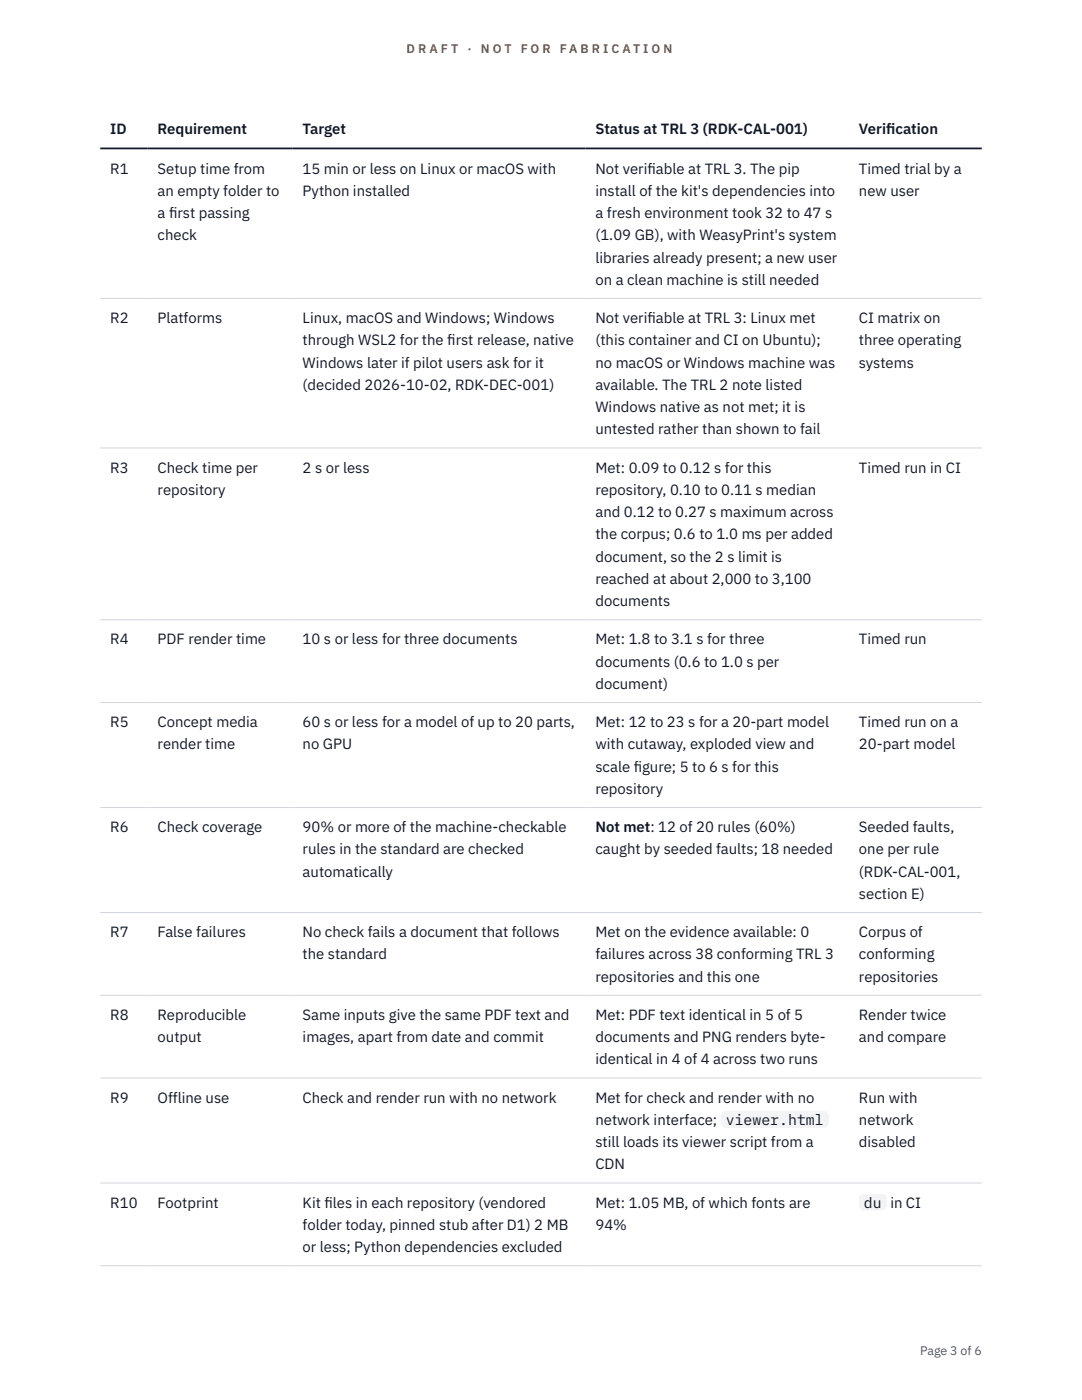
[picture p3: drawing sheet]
<svg xmlns="http://www.w3.org/2000/svg" width="216mm" height="279mm" viewBox="0 0 216 279" stroke-linecap="round" stroke-linejoin="round" font-family="sans-serif">
<defs><g id="words">
<g font-size="3" fill="#111827">
<text x="22" y="26.8">ID</text>
<text x="31.5" y="26.8">Requirement</text>
<text x="60.4" y="26.8">Target</text>
<text x="118.8" y="26.8">Status at TRL 3 (RDK-CAL-001)</text>
<text x="171.4" y="26.8">Verif</text>
<text x="176.8" y="26.8">ication</text>
<text x="22" y="34.6">R1</text>
<text x="31.5" y="34.6">Setup time from</text>
<text x="60.4" y="34.6">15 min or less on Linux or macOS with</text>
<text x="118.8" y="34.6">Not verif</text>
<text x="129.2" y="34.6">iable at TRL 3. The pip</text>
<text x="171.4" y="34.6">Timed trial by a</text>
<text x="31.5" y="39.1">an empty folder to</text>
<text x="60.4" y="39.1">Python installed</text>
<text x="118.8" y="39.1">install of the kit's dependencies into</text>
<text x="171.4" y="39.1">new user</text>
<text x="31.5" y="43.5">a f</text>
<text x="31.5" y="48">check</text>
<text x="33.7" y="43.5">irst passing</text>
<text x="118.8" y="43.5">a fresh environment took 32 to 47 s</text>
<text x="118.8" y="48">(1.09 GB), with WeasyPrint's system</text>
<text x="118.8" y="52.4">libraries already present; a new user</text>
<text x="118.8" y="56.9">on a clean machine is still needed</text>
<text x="22" y="64.5">R2</text>
<text x="31.5" y="64.5">Platforms</text>
<text x="60.4" y="64.5">Linux, macOS and Windows; Windows</text>
<text x="118.8" y="64.5">Not verif</text>
<text x="129.2" y="64.5">iable at TRL 3: Linux met</text>
<text x="171.4" y="64.5">CI matrix on</text>
<text x="60.4" y="68.9">through WSL2 for the f</text>
<text x="89.2" y="68.9">irst release, native</text>
<text x="118.8" y="68.9">(this container and CI on Ubuntu);</text>
<text x="171.4" y="68.9">three operating</text>
<text x="60.4" y="73.4">Windows later if pilot users ask for it</text>
<text x="60.4" y="77.8">(decided 2026-10-02, RDK-DEC-001)</text>
<text x="118.8" y="73.4">no macOS or Windows machine was</text>
<text x="118.8" y="77.8">available. The TRL 2 note listed</text>
<text x="171.4" y="73.4">systems</text>
<text x="118.8" y="82.3">Windows native as not met; it is</text>
<text x="118.8" y="86.7">untested rather than shown to fail</text>
<text x="22" y="94.3">R3</text>
<text x="31.5" y="94.3">Check time per</text>
<text x="60.4" y="94.3">2 s or less</text>
<text x="118.8" y="94.3">Met: 0.09 to 0.12 s for this</text>
<text x="171.4" y="94.3">Timed run in CI</text>
<text x="31.5" y="98.8">repository</text>
<text x="118.8" y="98.8">repository, 0.10 to 0.11 s median</text>
<text x="118.8" y="103.2">and 0.12 to 0.27 s maximum across</text>
<text x="118.8" y="107.7">the corpus; 0.6 to 1.0 ms per added</text>
<text x="118.8" y="112.1">document, so the 2 s limit is</text>
<text x="118.8" y="116.5">reached at about 2,000 to 3,100</text>
<text x="118.8" y="121">documents</text>
<text x="22" y="128.6">R4</text>
<text x="31.5" y="128.6">PDF render time</text>
<text x="60.4" y="128.6">10 s or less for three documents</text>
<text x="118.8" y="128.6">Met: 1.8 to 3.1 s for three</text>
<text x="171.4" y="128.6">Timed run</text>
<text x="118.8" y="133.1">documents (0.6 to 1.0 s per</text>
<text x="118.8" y="137.5">document)</text>
<text x="22" y="145.1">R5</text>
<text x="31.5" y="145.1">Concept media</text>
<text x="31.5" y="149.6">render time</text>
<text x="60.4" y="145.1">60 s or less for a model of up to 20 parts,</text>
<text x="60.4" y="149.6">no GPU</text>
<text x="118.8" y="145.1">Met: 12 to 23 s for a 20-part model</text>
<text x="118.8" y="149.6">with cutaway, exploded view and</text>
<text x="171.4" y="145.1">Timed run on a</text>
<text x="171.4" y="149.6">20-part model</text>
<text x="118.8" y="154">scale f</text>
<text x="126.5" y="154">igure; 5 to 6 s for this</text>
<text x="118.8" y="158.5">repository</text>
<text x="22" y="166.1">R6</text>
<text x="31.5" y="166.1">Check coverage</text>
<text x="60.4" y="166.1">90% or more of the machine-checkable</text>
<text x="118.8" y="166.1">Not met: 12 of 20 rules (60%)</text>
<text x="171.4" y="166.1">Seeded faults,</text>
<text x="60.4" y="170.5">rules in the standard are checked</text>
<text x="118.8" y="170.5">caught by seeded faults; 18 needed</text>
<text x="171.4" y="170.5">one per rule</text>
<text x="60.4" y="175">automatically</text>
<text x="171.4" y="175">(RDK-CAL-001,</text>
<text x="171.4" y="179.4">section E)</text>
<text x="22" y="187">R7</text>
<text x="31.5" y="187">False failures</text>
<text x="60.4" y="187">No check fails a document that follows</text>
<text x="60.4" y="191.5">the standard</text>
<text x="118.8" y="187">Met on the evidence available: 0</text>
<text x="118.8" y="191.5">failures across 38 conforming TRL 3</text>
<text x="171.4" y="187">Corpus of</text>
<text x="171.4" y="191.5">conforming</text>
<text x="118.8" y="195.9">repositories and this one</text>
<text x="171.4" y="195.9">repositories</text>
<text x="22" y="203.6">R8</text>
<text x="31.5" y="203.6">Reproducible</text>
<text x="60.4" y="203.6">Same inputs give the same PDF text and</text>
<text x="118.8" y="203.6">Met: PDF text identical in 5 of 5</text>
<text x="171.4" y="203.6">Render twice</text>
<text x="31.5" y="208">output</text>
<text x="60.4" y="208">images, apart from date and commit</text>
<text x="118.8" y="208">documents and PNG renders byte-</text>
<text x="171.4" y="208">and compare</text>
<text x="118.8" y="212.4">identical in 4 of 4 across two runs</text>
<text x="22" y="220.1">R9</text>
<text x="31.5" y="220.1">Offline use</text>
<text x="60.4" y="220.1">Check and render run with no network</text>
<text x="118.8" y="220.1">Met for check and render with no</text>
<text x="171.4" y="220.1">Run with</text>
<text x="118.8" y="224.5">network interface;</text>
<text x="144.8" y="224.5">viewer.html</text>
<text x="171.4" y="224.5">network</text>
<text x="118.8" y="229">still loads its viewer script from a</text>
<text x="118.8" y="233.4">CDN</text>
<text x="171.4" y="229">disabled</text>
<text x="22" y="241">R10</text>
<text x="31.5" y="241">Footprint</text>
<text x="60.4" y="241">Kit f</text>
<text x="60.4" y="245.5">folder today, pinned stub after D1) 2 MB</text>
<text x="64.7" y="241">iles in each repository (vendored</text>
<text x="118.8" y="241">Met: 1.05 MB, of which fonts are</text>
<text x="118.8" y="245.5">94%</text>
<text x="172.4" y="241">du</text>
<text x="177.7" y="241">in CI</text>
<text x="60.4" y="249.9">or less; Python dependencies excluded</text>
</g>
<g font-size="2.5" fill="#b45309">
<text x="81.1" y="10.5">D R A F T</text>
<text x="93.3" y="10.5">·</text>
<text x="95.9" y="10.5">N O T</text>
<text x="103.9" y="10.5">F O R</text>
<text x="111.7" y="10.5">F A B R I C A T I O N</text>
</g>
<text font-size="2.5" fill="#4b5563" x="183.6" y="270.3">Page 3 of 6</text>
</g></defs>
<path d="M20 59.6h175.9M20 89.4h175.9M20 123.7h175.9M20 140.2h175.9M20 161.2h175.9M20 182.1h175.9M20 198.6h175.9M20 215.1h175.9M20 236.1h175.9M20 252.6h175.9" fill="none" stroke="#d1d5db" stroke-width=".2"/>
<path d="M20 29.6h175.9" fill="none" stroke="#111827" stroke-width=".35"/>
<g fill="#f3f4f6">
<path d="M143.8 221.7h21.6v3.4h-21.6z"/>
<path d="M171.4 238.2h5.6v3.4h-5.6z"/>
</g>
<use href="#words"/>
</svg>
